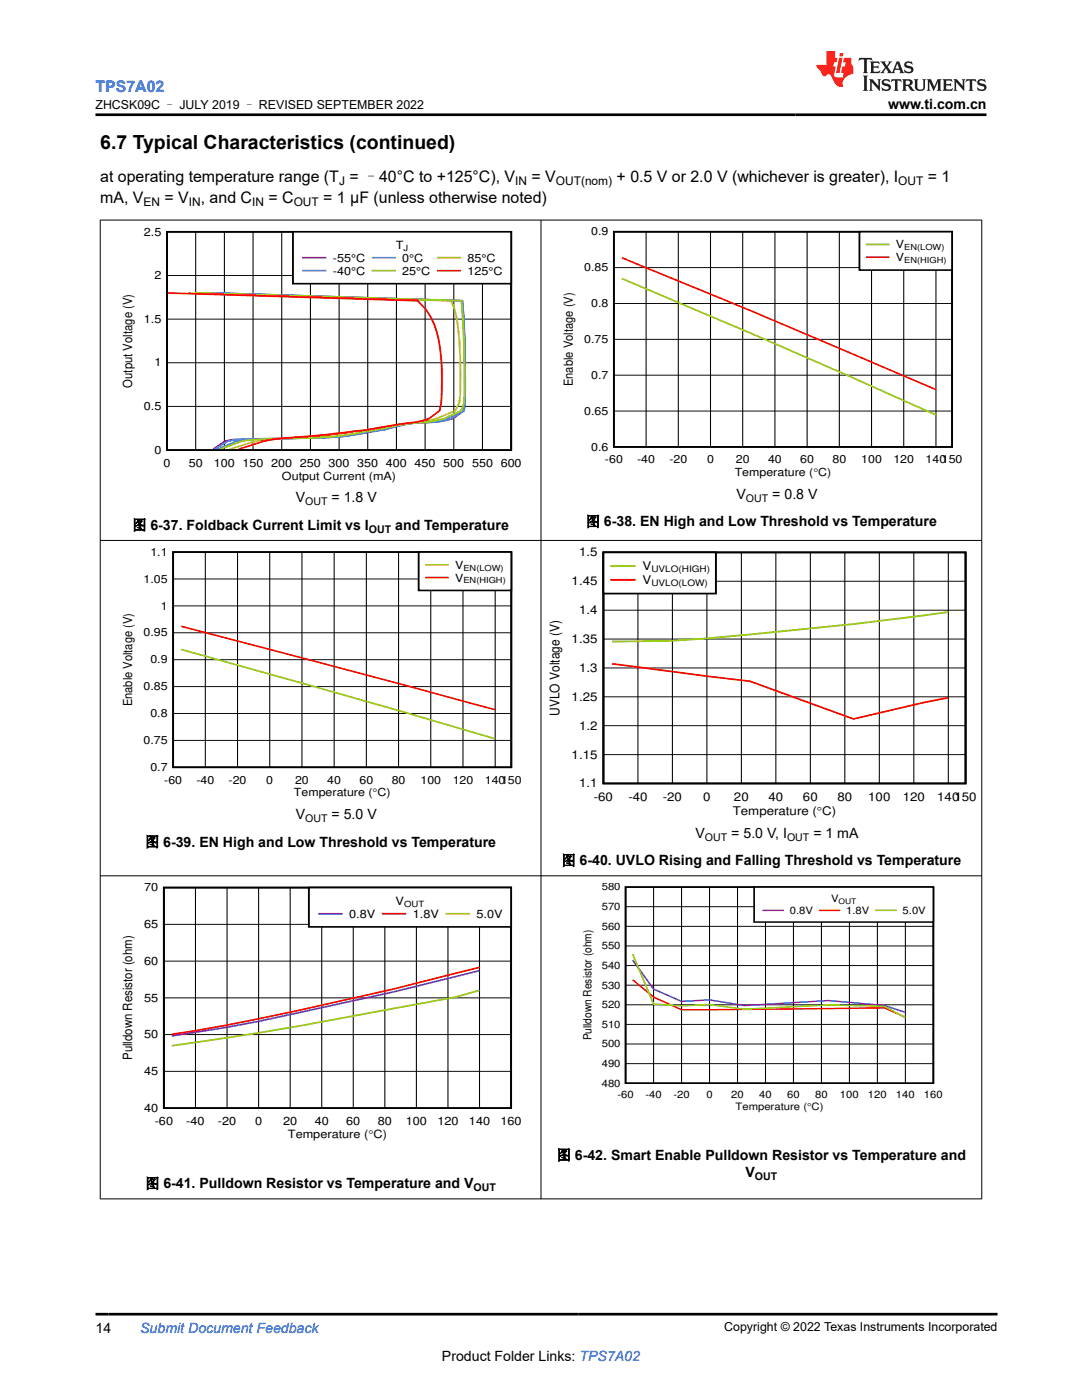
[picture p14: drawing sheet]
<svg xmlns="http://www.w3.org/2000/svg" width="216mm" height="279mm" viewBox="0 0 216 279" stroke-linecap="round" stroke-linejoin="round" font-family="sans-serif">
<defs><g id="words">
<text font-size="3.9" x="20" y="29.8">6.7 Typical Characteristics (continued)</text>
<text font-size="3.2" fill="#00f" x="19" y="18.3">TPS7A02</text>
<g font-size="3.2">
<text x="20" y="36.3">at operating temperature range (T = –40°C to +125°C), V</text>
<text x="20" y="40.5">mA, V</text>
<text x="32.8" y="40.5">= V</text>
<text x="40.1" y="40.5">, and C</text>
<text x="53.6" y="40.5">= C</text>
<text x="64.5" y="40.5">= 1 µF (unless otherwise noted)</text>
<text x="106.1" y="36.3">= V</text>
<text x="123" y="36.3">+ 0.5 V or 2.0 V (whichever is greater), I</text>
<text x="185.2" y="36.3">= 1</text>
</g>
<g font-size="2.8">
<text x="177.2" y="21.7">www.ti.com.cn</text>
<text x="59" y="100.3">V</text>
<text x="66.2" y="100.3">= 1.8 V</text>
<text x="147" y="99.6">V</text>
<text x="154.1" y="99.6">= 0.8 V</text>
<text x="26.4" y="105.8">图 6-37. Foldback Current Limit vs I</text>
<text x="78.9" y="105.8">and Temperature</text>
<text x="116.9" y="105.1">图 6-38. EN High and Low Threshold vs Temperature</text>
<text x="59" y="163.5">V</text>
<text x="66.2" y="163.5">= 5.0 V</text>
<text x="138.8" y="167.2">V</text>
<text x="145.9" y="167.2">= 5.0 V, I</text>
<text x="162.3" y="167.2">= 1 mA</text>
<text x="29" y="169">图 6-39. EN High and Low Threshold vs Temperature</text>
<text x="112" y="172.7">图 6-40. UVLO Rising and Falling Threshold vs Temperature</text>
<text x="111.1" y="231.5">图 6-42. Smart Enable Pulldown Resistor vs Temperature and</text>
<text x="29" y="237.2">图 6-41. Pulldown Resistor vs Temperature and V</text>
<text x="148.8" y="234.9">V</text>
<text x="19" y="266">14</text>
<text x="88.2" y="271.7">Product Folder Links: TPS7A02</text>
</g>
<text font-size="2.8" fill="#00f" x="28" y="266">Submit Document Feedback</text>
<text font-size="2.7" x="111.6" y="142.9" transform="rotate(-90 111.6 142.9)">UVLO Voltage (V)</text>
<g font-size="2.5">
<text x="19" y="21.8">ZHCSK09C – JULY 2019 – REVISED SEPTEMBER 2022</text>
<text x="26.4" y="77.4" transform="rotate(-90 26.4 77.4)">Output Voltage (V)</text>
<text x="114.3" y="77.1" transform="rotate(-90 114.3 77.1)">Enable Voltage (V)</text>
<text x="26.3" y="141" transform="rotate(-90 26.3 141)">Enable Voltage (V)</text>
<text x="26.4" y="211.6" transform="rotate(-90 26.4 211.6)">Pulldown Resistor (ohm)</text>
<text x="144.5" y="265.7">Copyright © 2022 Texas Instruments Incorporated</text>
</g>
<g font-size="2.4">
<text x="28.6" y="41.1">EN</text>
<text x="37.7" y="41.1">IN</text>
<text x="50.3" y="41.1">IN</text>
<text x="58.6" y="41.1">OUT</text>
<text x="67.7" y="36.9">J</text>
<text x="102.8" y="36.9">IN</text>
<text x="110.9" y="36.9">OUT(nom)</text>
<text x="179.2" y="36.9">OUT</text>
<text x="115.5" y="111">1.5</text>
<text x="128.2" y="113.8">V</text>
<text x="114.1" y="116.8">1.45</text>
<text x="128.2" y="116.6">V</text>
<text x="115.5" y="122.6">1.4</text>
<text x="114.1" y="128.3">1.35</text>
<text x="115.5" y="134.1">1.3</text>
<text x="114.1" y="139.9">1.25</text>
<text x="115.5" y="145.6">1.2</text>
<text x="114.1" y="151.4">1.15</text>
<text x="115.5" y="157.1">1.1</text>
<text x="118.5" y="159.9">-60</text>
<text x="125.4" y="159.9">-40</text>
<text x="132.3" y="159.9">-20</text>
<text x="140.3" y="159.9">0</text>
<text x="146.5" y="159.9">20</text>
<text x="153.3" y="159.9">40</text>
<text x="160.2" y="159.9">60</text>
<text x="167.1" y="159.9">80</text>
<text x="173.2" y="159.9">100</text>
<text x="180.1" y="159.9">120</text>
<text x="187" y="159.9">140150</text>
<text x="146.2" y="162.6">Temperature (qC)</text>
</g>
<g font-size="2.3">
<text x="28.7" y="47">2.5</text>
<text x="66.4" y="52.2">-55°C</text>
<text x="79" y="49.7">T</text>
<text x="80.3" y="52.2">0°C</text>
<text x="93.3" y="52.2">85°C</text>
<text x="30.8" y="55.7">2</text>
<text x="66.4" y="54.8">-40°C</text>
<text x="80.3" y="54.8">25°C</text>
<text x="93.3" y="54.8">125°C</text>
<text x="28.7" y="64.4">1.5</text>
<text x="30.8" y="73.1">1</text>
<text x="28.7" y="81.8">0.5</text>
<text x="30.8" y="90.6">0</text>
<text x="32.6" y="93.1">0</text>
<text x="37.7" y="93.1">50</text>
<text x="42.7" y="93.1">100</text>
<text x="48.4" y="93.1">150</text>
<text x="54.1" y="93.1">200</text>
<text x="56.3" y="95.7">Output Current (mA)</text>
<text x="59.9" y="93.1">250</text>
<text x="65.6" y="93.1">300</text>
<text x="71.3" y="93.1">350</text>
<text x="77" y="93.1">400</text>
<text x="82.7" y="93.1">450</text>
<text x="88.5" y="93.1">500</text>
<text x="94.2" y="93.1">550 600</text>
<text x="28.8" y="177.9">70</text>
<text x="28.8" y="185.2">65</text>
<text x="69.7" y="183.2">0.8V</text>
<text x="78.9" y="180.6">V</text>
<text x="82.4" y="183.2">1.8V</text>
<text x="95.1" y="183.2">5.0V</text>
<text x="28.8" y="192.6">60</text>
<text x="28.8" y="199.9">55</text>
<text x="28.8" y="207.2">50</text>
<text x="118" y="207.7" transform="rotate(-90 118 207.7)">Pulldown Resistor (ohm)</text>
<text x="28.8" y="214.6">45</text>
<text x="28.8" y="221.9">40</text>
<text x="30.9" y="224.5">-60</text>
<text x="37.2" y="224.5">-40</text>
<text x="43.5" y="224.5">-20</text>
<text x="50.9" y="224.5">0</text>
<text x="56.5" y="224.5">20</text>
<text x="57.4" y="227.1">Temperature (qC)</text>
<text x="62.8" y="224.5">40</text>
<text x="69.1" y="224.5">60</text>
<text x="75.4" y="224.5">80</text>
<text x="81" y="224.5">100</text>
<text x="87.3" y="224.5">120</text>
<text x="93.6" y="224.5">140</text>
<text x="99.9" y="224.5">160</text>
</g>
<g font-size="2.2">
<text x="118" y="47">0.9</text>
<text x="178.8" y="49.6">V</text>
<text x="178.8" y="52.1">V</text>
<text x="116.6" y="54.1">0.85</text>
<text x="118" y="61.3">0.8</text>
<text x="116.6" y="68.5">0.75</text>
<text x="118" y="75.6">0.7</text>
<text x="116.6" y="82.8">0.65</text>
<text x="118" y="89.9">0.6</text>
<text x="120.7" y="92.5">-60</text>
<text x="127.1" y="92.5">-40</text>
<text x="133.6" y="92.5">-20</text>
<text x="141.1" y="92.5">0</text>
<text x="146.6" y="95">Temperature (qC)</text>
<text x="146.8" y="92.5">20</text>
<text x="153.3" y="92.5">40</text>
<text x="159.7" y="92.5">60</text>
<text x="166.1" y="92.5">80</text>
<text x="171.8" y="92.5">100</text>
<text x="178.3" y="92.5">120</text>
<text x="184.7" y="92.5">140150</text>
<text x="30" y="110.9">1.1</text>
<text x="90.8" y="113.5">V</text>
<text x="28.6" y="116.3">1.05</text>
<text x="90.8" y="116.1">V</text>
<text x="32.1" y="121.7">1</text>
<text x="28.6" y="127">0.95</text>
<text x="28.6" y="137.8">0.85</text>
<text x="30" y="132.4">0.9</text>
<text x="30" y="143.1">0.8</text>
<text x="28.6" y="148.5">0.75</text>
<text x="30" y="153.9">0.7</text>
<text x="32.8" y="156.4">-60</text>
<text x="39.2" y="156.4">-40</text>
<text x="45.6" y="156.4">-20</text>
<text x="53.1" y="156.4">0</text>
<text x="58.6" y="159">Temperature (qC)</text>
<text x="58.9" y="156.4">20</text>
<text x="65.3" y="156.4">40</text>
<text x="71.7" y="156.4">60</text>
<text x="78.2" y="156.4">80</text>
<text x="83.9" y="156.4">100</text>
<text x="90.3" y="156.4">120</text>
<text x="96.7" y="156.4">140150</text>
</g>
<g font-size="2.1">
<text x="60.9" y="100.8">OUT</text>
<text x="148.9" y="100.1">OUT</text>
<text x="73.6" y="106.3">OUT</text>
<text x="60.9" y="164.1">OUT</text>
<text x="140.7" y="167.8">OUT</text>
<text x="157" y="167.8">OUT</text>
<text x="94.5" y="237.7">OUT</text>
<text x="150.6" y="235.5">OUT</text>
</g>
<g font-size="2">
<text x="120.1" y="177.7">580</text>
<text x="120.1" y="185.5">560</text>
<text x="120.1" y="181.6">570</text>
<text x="157.6" y="182.4">0.8V</text>
<text x="165.8" y="180.1">V</text>
<text x="168.9" y="182.4">1.8V</text>
<text x="180.1" y="182.4">5.0V</text>
<text x="120.1" y="189.5">550</text>
<text x="120.1" y="197.3">530</text>
<text x="120.1" y="193.4">540</text>
<text x="120.1" y="201.2">520</text>
<text x="120.1" y="209">500</text>
<text x="120.1" y="205.1">510</text>
<text x="120.1" y="212.9">490</text>
<text x="120.1" y="216.8">480</text>
<text x="123.2" y="219.2">-60</text>
<text x="128.8" y="219.2">-40</text>
<text x="134.4" y="219.2">-20</text>
<text x="141" y="219.2">0</text>
<text x="145.9" y="219.2">20</text>
<text x="146.8" y="221.5">Temperature (qC)</text>
<text x="151.5" y="219.2">40</text>
<text x="157.1" y="219.2">60</text>
<text x="162.7" y="219.2">80</text>
<text x="167.6" y="219.2">100</text>
<text x="173.2" y="219.2">120</text>
<text x="178.8" y="219.2">140</text>
<text x="184.4" y="219.2">160</text>
</g>
<g font-size="1.8">
<text x="130" y="114.2">UVLO(HIGH)</text>
<text x="130" y="117">UVLO(LOW)</text>
</g>
<g font-size="1.7">
<text x="80.5" y="50">J</text>
<text x="180.4" y="50">EN(LOW)</text>
<text x="180.4" y="52.5">EN(HIGH)</text>
<text x="92.5" y="113.9">EN(LOW)</text>
<text x="92.5" y="116.4">EN(HIGH)</text>
<text x="80.6" y="181">OUT</text>
</g>
<text font-size="1.5" x="167.3" y="180.4">OUT</text>
</g></defs>
<path d="M33.3 46.3h68.7v43.5h-68.7z" fill="none" stroke="#000" stroke-width=".35"/>
<g fill="none" stroke="#000" stroke-width=".2">
<path d="M33.3 55h68.7M39 46.3v43.5M44.8 46.3v43.5M50.5 46.3v43.5M56.2 46.3v43.5M61.9 46.3v43.5M67.7 46.3v43.5M73.4 46.3v43.5M79.1 46.3v43.5M84.8 46.3v43.5M90.6 46.3v43.5M96.3 46.3v43.5"/>
<path d="M33.3 72.4h68.7M33.3 63.7h68.7M33.3 81.1h68.7"/>
</g>
<path d="M42.8 58.5l49.5 1.5 .3 4.7 .2 6.3v9.4l-.2 1.6a8.7 8.7 0 0 1-5.8 2.2 20.9 20.9 0 0 0-7 .7l-4.4 1.1a79.8 79.8 0 0 1-11 1.4l-17.9 .3-1.6 .4-2.4 1.6" fill="none" stroke="#7f007f" stroke-width=".35"/>
<path d="M42.5 58.5l49.7 1.5 .4 4.7 .2 6.3v9.4l-.3 1.6a10 10 0 0 1-5.8 2.2 21.7 21.7 0 0 0-7 .7l-2.8 .7-.2 .2-2.2 .2-3.4 .7a44.2 44.2 0 0 1-8.3 .7l-15.6 .3-1.8 .4-2.6 1.6" fill="none" stroke="#3265ff" stroke-width=".35"/>
<path d="M40.6 58.5l51.5 1.5 .4 6.3 .2 7.8v6.3l-.5 1.6a16.7 16.7 0 0 1-9.1 2.4l-1.8 .2a130.1 130.1 0 0 1-17 2.8l-14.7 .3-2.5 .4-3.7 1.6" fill="none" stroke="#32cccc" stroke-width=".35"/>
<path d="M39.2 58.5l52.9 1.5 .4 7.9 .2 9.4-.1 3.1-.6 1.6a19.1 19.1 0 0 1-9.4 2.4l-8.9 1.6a69 69 0 0 1-11.2 1.4l-11.6 .3-1.7 .2-1 .2-4.3 1.6" fill="none" stroke="#98cc00" stroke-width=".35"/>
<path d="M37.7 58.5l52.3 1.5a20.5 20.5 0 0 1 1.7 7.9 90.8 90.8 0 0 1-.1 12.5l-.8 1.6-3.7 1.5-2.4 .6-5.2 .7a180.6 180.6 0 0 1-26.5 2.9l-2 .4-5.2 1.6" fill="none" stroke="#ff9800" stroke-width=".35"/>
<path d="M33.5 58.5l49.8 1.5a14.3 14.3 0 0 1 4.5 9.4l.3 3.2 .1 3.1a28 28 0 0 1-.5 6.3 8 8 0 0 1-4.7 2.2l-3 .4a220.6 220.6 0 0 1-24.2 2.9 30.2 30.2 0 0 0-8.2 2.2" fill="none" stroke="#f00" stroke-width=".35"/>
<path d="M58.5 46.3h43.5v10.3h-43.5z" fill-rule="evenodd" fill="#fff"/>
<path d="M58.5 46.3h43.5v10.3h-43.5z" fill="none" stroke="#000" stroke-width=".35"/>
<path d="M60.5 51.4h4.4" fill="none" stroke="#7f007f" stroke-width=".35"/>
<path d="M60.5 54h4.4" fill="none" stroke="#3265ff" stroke-width=".35"/>
<path d="M74.3 51.4h4.5" fill="none" stroke="#32cccc" stroke-width=".35"/>
<path d="M74.3 54h4.5" fill="none" stroke="#98cc00" stroke-width=".35"/>
<path d="M87.4 51.4h4.4" fill="none" stroke="#ff9800" stroke-width=".35"/>
<path d="M87.4 54h4.4" fill="none" stroke="#f00" stroke-width=".35"/>
<path d="M122.5 46.2h67.5v43h-67.5z" fill="none" stroke="#000" stroke-width=".34"/>
<g fill="none" stroke="#000" stroke-width=".2">
<path d="M122.5 53.4h67.5M128.9 46.2v43M135.3 46.2v43M141.8 46.2v43M148.2 46.2v43M154.6 46.2v43M161.1 46.2v43M167.5 46.2v43M173.9 46.2v43M180.3 46.2v43M186.8 46.2v43M122.5 74.9h67.5"/>
<path d="M122.5 67.7h67.5M122.5 60.6h67.5M122.5 82h67.5"/>
</g>
<path d="M124.1 55.6l4.8 2a2265.1 2265.1 0 0 1 57.9 25.2" fill="none" stroke="#98cc00" stroke-width=".34"/>
<path d="M124.1 51.4l4.8 2a2355 2355 0 0 1 57.9 24.3" fill="none" stroke="#f00" stroke-width=".34"/>
<path d="M171.5 46.2h18.5v7.7h-18.5z" fill-rule="evenodd" fill="#fff"/>
<path d="M171.5 46.2h18.5v7.7h-18.5zM34.5 110.2h67.5v42.9h-67.5z" fill="none" stroke="#000" stroke-width=".34"/>
<path d="M172.9 48.8h4.4M36.1 129.6l45 12.7 17.7 5.1" fill="none" stroke="#98cc00" stroke-width=".34"/>
<path d="M172.9 51.3h4.4M36.1 125l45 11.8 17.7 4.8" fill="none" stroke="#f00" stroke-width=".34"/>
<g fill="none" stroke="#000" stroke-width=".2">
<path d="M34.5 115.5h67.5M41 110.2v42.9M47.4 110.2v42.9M53.8 110.2v42.9M60.3 110.2v42.9M66.7 110.2v42.9M73.1 110.2v42.9M79.5 110.2v42.9M86 110.2v42.9M92.4 110.2v42.9M98.8 110.2v42.9M34.5 137h67.5"/>
<path d="M34.5 131.7h67.5M34.5 126.3h67.5M34.5 120.9h67.5M34.5 147.8h67.5M34.5 142.4h67.5"/>
</g>
<path d="M83.5 110.2h18.5v7.6h-18.5z" fill-rule="evenodd" fill="#fff"/>
<path d="M83.5 110.2h18.5v7.6h-18.5z" fill="none" stroke="#000" stroke-width=".34"/>
<path d="M85 112.7h4.4" fill="none" stroke="#98cc00" stroke-width=".34"/>
<path d="M85 115.3h4.4" fill="none" stroke="#f00" stroke-width=".34"/>
<path d="M120.4 110.2h72.3v46.2h-72.3z" fill="none" stroke="#000" stroke-width=".37"/>
<g fill="none" stroke="#000" stroke-width=".2">
<path d="M120.4 116h72.3M127.3 110.2v46.2M134.2 110.2v46.2M141.1 110.2v46.2M147.9 110.2v46.2M154.8 110.2v46.2M161.7 110.2v46.2M168.6 110.2v46.2M175.5 110.2v46.2M182.3 110.2v46.2M189.2 110.2v46.2M120.4 139.1h72.3"/>
<path d="M120.4 133.3h72.3M120.4 127.5h72.3M120.4 121.8h72.3M120.4 150.6h72.3M120.4 144.8h72.3"/>
</g>
<path d="M189.2 122.1a803.2 803.2 0 0 1-55 5.8l-12.1 .1" fill="none" stroke="#98cc00" stroke-width=".37"/>
<path d="M122.1 132.5l27.5 3.5 20.7 7.5 13.8-3.2 5.1-1.1" fill="none" stroke="#f00" stroke-width=".37"/>
<path d="M120.4 110.2h22.5v8.3h-22.5z" fill-rule="evenodd" fill="#fff"/>
<path d="M120.4 110.2h22.5v8.3h-22.5z" fill="none" stroke="#000" stroke-width=".37"/>
<path d="M122 113h4.6" fill="none" stroke="#98cc00" stroke-width=".37"/>
<path d="M122 115.7h4.6" fill="none" stroke="#f00" stroke-width=".37"/>
<path d="M32.7 177.1h69.3v44.1h-69.3z" fill="none" stroke="#000" stroke-width=".35"/>
<g fill="none" stroke="#000" stroke-width=".2">
<path d="M39 177.1v44.1M45.3 177.1v44.1M51.6 177.1v44.1M57.9 177.1v44.1M64.2 177.1v44.1M70.5 177.1v44.1M76.8 177.1v44.1M83.1 177.1v44.1M89.4 177.1v44.1M95.7 177.1v44.1M32.7 199.1h69.3M32.7 191.8h69.3"/>
<path d="M32.7 184.5h69.3M32.7 213.8h69.3M32.7 206.5h69.3"/>
</g>
<path d="M95.7 193.7a782 782 0 0 1-50.4 11.3l-11 1.7" fill="none" stroke="#5400ff" stroke-width=".35"/>
<path d="M95.7 193.1a735.5 735.5 0 0 1-56.7 12.6l-4.7 .7" fill="none" stroke="#f00" stroke-width=".35"/>
<path d="M95.7 197.6l-4.7 1.4-12.6 2.3a716.8 716.8 0 0 1-44.1 7.4" fill="none" stroke="#98cc00" stroke-width=".35"/>
<path d="M61.6 177.1h40.4v7.9h-40.4z" fill-rule="evenodd" fill="#fff"/>
<path d="M61.6 177.1h40.4v7.9h-40.4z" fill="none" stroke="#000" stroke-width=".35"/>
<path d="M63.7 182.4h4.5" fill="none" stroke="#5400ff" stroke-width=".35"/>
<path d="M76.4 182.4h4.5" fill="none" stroke="#f00" stroke-width=".35"/>
<path d="M89.1 182.4h4.5" fill="none" stroke="#98cc00" stroke-width=".35"/>
<path d="M124.8 177h61.4v39.2h-61.4z" fill="none" stroke="#000" stroke-width=".31"/>
<g fill="none" stroke="#000" stroke-width=".2">
<path d="M130.4 177v39.2M136 177v39.2M141.6 177v39.2M147.2 177v39.2M152.7 177v39.2M158.3 177v39.2M163.9 177v39.2M169.5 177v39.2M175.1 177v39.2M180.7 177v39.2M124.8 196.6h61.4M124.8 192.7h61.4"/>
<path d="M124.8 188.8h61.4M124.8 184.9h61.4M124.8 181h61.4M124.8 212.3h61.4M124.8 208.4h61.4M124.8 204.4h61.4M124.8 200.5h61.4"/>
</g>
<path d="M126.2 191.6l4.2 5.8 5.6 2.4 5.6-.2 7 1.1 16.7-1 11.2 1 4.2 1.3" fill="none" stroke="#5400ff" stroke-width=".31"/>
<path d="M126.2 195.5l4.2 3.5 5.6 2.5 40.5-.4 4.2 1.9" fill="none" stroke="#f00" stroke-width=".31"/>
<path d="M126.2 190.4l4.2 10 5.6 .3 5.6-.2 7 .9 16.7-.8 11.2 .2 4.2 2.3" fill="none" stroke="#98cc00" stroke-width=".31"/>
<path d="M150.5 177h35.7v7h-35.7z" fill-rule="evenodd" fill="#fff"/>
<path d="M150.5 177h35.7v7h-35.7z" fill="none" stroke="#000" stroke-width=".31"/>
<path d="M152.3 181.7h4" fill="none" stroke="#5400ff" stroke-width=".31"/>
<path d="M163.5 181.7h4" fill="none" stroke="#f00" stroke-width=".31"/>
<path d="M174.8 181.7h4" fill="none" stroke="#98cc00" stroke-width=".31"/>
<path d="M19.9 43.9h176.1M20 43.9v195.4M107.9 43.9v195.4M195.9 43.9v195.4M19.9 107.9h176.1M19.9 174.8h176.1M19.9 239.3h176.1" fill="none" stroke="#000" stroke-width=".2"/>
<path d="M171.5 11.6l-.2 .5 .5-.2h.6v.1v2.2l-.2 .4h1l-.2-.4v-2.2v-.1h.5l.5 .2-.1-.5zM173.6 12.3l.2 .4v1.5l-.2 .4h1.9l.1-.6a1.08 1.08 0 0 1-1.3 .2v-.7h.6l.4 .2v-.7l-.4 .2h-.6v-.5l.2-.2a1 1 0 0 1 1 .3l-.1-.5zM175.7 12.3l.9 1.1-1 1.2h.9l-.2-.2 .5-.8 .4 .8-.2 .2h1.6l-.2-.2 .2-.5h.9l.1 .5-.1 .2h.9l-.2-.3-.8-2h-.5l-.9 2.2-.9-1.1 .9-1.1h-.8l.2 .2-.4 .6-.4-.6 .2-.2zM179 12.7l.4 1h-.7zM180.7 12.4a.65 .65 0 0 0-.2 .7 .65 .65 0 0 0 .6 .5l.6 .1 .1 .3a.79 .79 0 0 1-.7 .4 .79 .79 0 0 1-.7-.5l.1 .7 .2-.1a.93 .93 0 0 0 1.1 .1 .93 .93 0 0 0 .4-1 1.46 1.46 0 0 0-1.2-.6l-.1-.3a1.09 1.09 0 0 1 1.2 .2l-.2-.6-.1 .1-.5-.2zM172.2 15.1l.2 .4v2.2l-.2 .4h1l-.2-.4v-2.2l.2-.4zM173.4 15.8l.2 .4v1.5l-.2 .4h.8l-.3-.4 .1-1.3 1.6 1.8v-2l.2-.4h-.7l.1 .2 .1 1.1-1.2-1.3zM176.2 15.9a.65 .65 0 0 0-.2 .8 .65 .65 0 0 0 .6 .4l.6 .2 .1 .2a.79 .79 0 0 1-.7 .4 .79 .79 0 0 1-.7-.5l.1 .7 .2-.1a.93 .93 0 0 0 1.1 .1 .93 .93 0 0 0 .4-.9 1.46 1.46 0 0 0-1.2-.6l-.1-.4a1.09 1.09 0 0 1 1.2 .2l-.1-.6-.2 .1-.5-.1zM177.9 15.8l-.1 .6a.63 .63 0 0 1 .8-.3v1.6l-.3 .4h1l-.2-.4v-1.6a.66 .66 0 0 1 .8 .3l-.1-.6zM180 15.8l.2 .4v1.5l-.2 .4h1l-.2-.2-.1-.7h.5l.1 .2a.79 .79 0 0 0 1.2 .6l-1-.9a.61 .61 0 0 0 .6-.6 .61 .61 0 0 0-.5-.7zM180.8 16.1h.1a.47 .47 0 0 1 .5 .1 .47 .47 0 0 1 .1 .5l-.1 .1-.7 .1zM182.3 15.8l.2 .2a2.27 2.27 0 0 0 .4 2 1.04 1.04 0 0 0 1.7-.7v-1.3l.2-.2h-.8l.2 .4v1.1a.6 .6 0 0 1-.6 .6 .6 .6 0 0 1-.6-.6v-1.1l.3-.4zM184.9 15.8l.2 .4v1.5l-.2 .4h.8l-.3-.4v-1.4l.9 1.9 .9-1.9v1.4l-.3 .4h1l-.2-.4v-1.5l.2-.4h-.8l-.7 1.5-.6-1.5zM188.1 15.8l.2 .4v1.5l-.2 .4h1.9l.1-.6a1.09 1.09 0 0 1-1.3 .2v-.7h.6l.4 .2v-.6l-.4 .2h-.6v-.6l.2-.1a1.01 1.01 0 0 1 1 .3l-.1-.6zM190.2 15.8l.3 .4v1.5l-.3 .4h.8l-.2-.4v-1.3l1.6 1.8v-2l.2-.4h-.7l.2 .2v1.1l-1.2-1.3zM192.8 15.8l-.1 .6a.63 .63 0 0 1 .8-.3v1.6l-.3 .4h1l-.2-.4v-1.6a.66 .66 0 0 1 .8 .3l-.1-.6zM195.2 15.9a.65 .65 0 0 0-.2 .8 .65 .65 0 0 0 .6 .4l.6 .2 .2 .2a.79 .79 0 0 1-.7 .4 .79 .79 0 0 1-.7-.5l.1 .7 .2-.1a.93 .93 0 0 0 1 .1 .93 .93 0 0 0 .5-.9 1.46 1.46 0 0 0-1.3-.6v-.4a1.09 1.09 0 0 1 1.2 .2l-.2-.6-.2 .1-.5-.1z" fill="#231f20"/>
<path d="M164.9 10.2v2.8h-2l.1 .3 .8 1a.95 .95 0 0 0 1 .9 .59 .59 0 0 1 .5-.4 .59 .59 0 0 1 .5 .4l.4 .7a1.59 1.59 0 0 0 2.1 1.4 1.61 1.61 0 0 1 1-2.3l1-.3-.1-1.5a1.59 1.59 0 0 1-.3-1.7h-1.5l-.2 .9h.6l-.2 .9h-.5l-.2 1v.2l.4 .1-.1 .9h-.7a.73 .73 0 0 1-1-.7l.3-1.5h-.5l.1-.9h.5l.2-.9h-.5v-1.3zM167.4 11.5l-.6 3.1h.7l.6-3.1zM167.6 10.6l-.1 .6h.7l.1-.6z" fill="#ed1c24"/>
<path d="M19 22.9h177.8M19 262.3h180" fill="none" stroke="#000" stroke-width=".53"/>
<use href="#words"/>
</svg>
